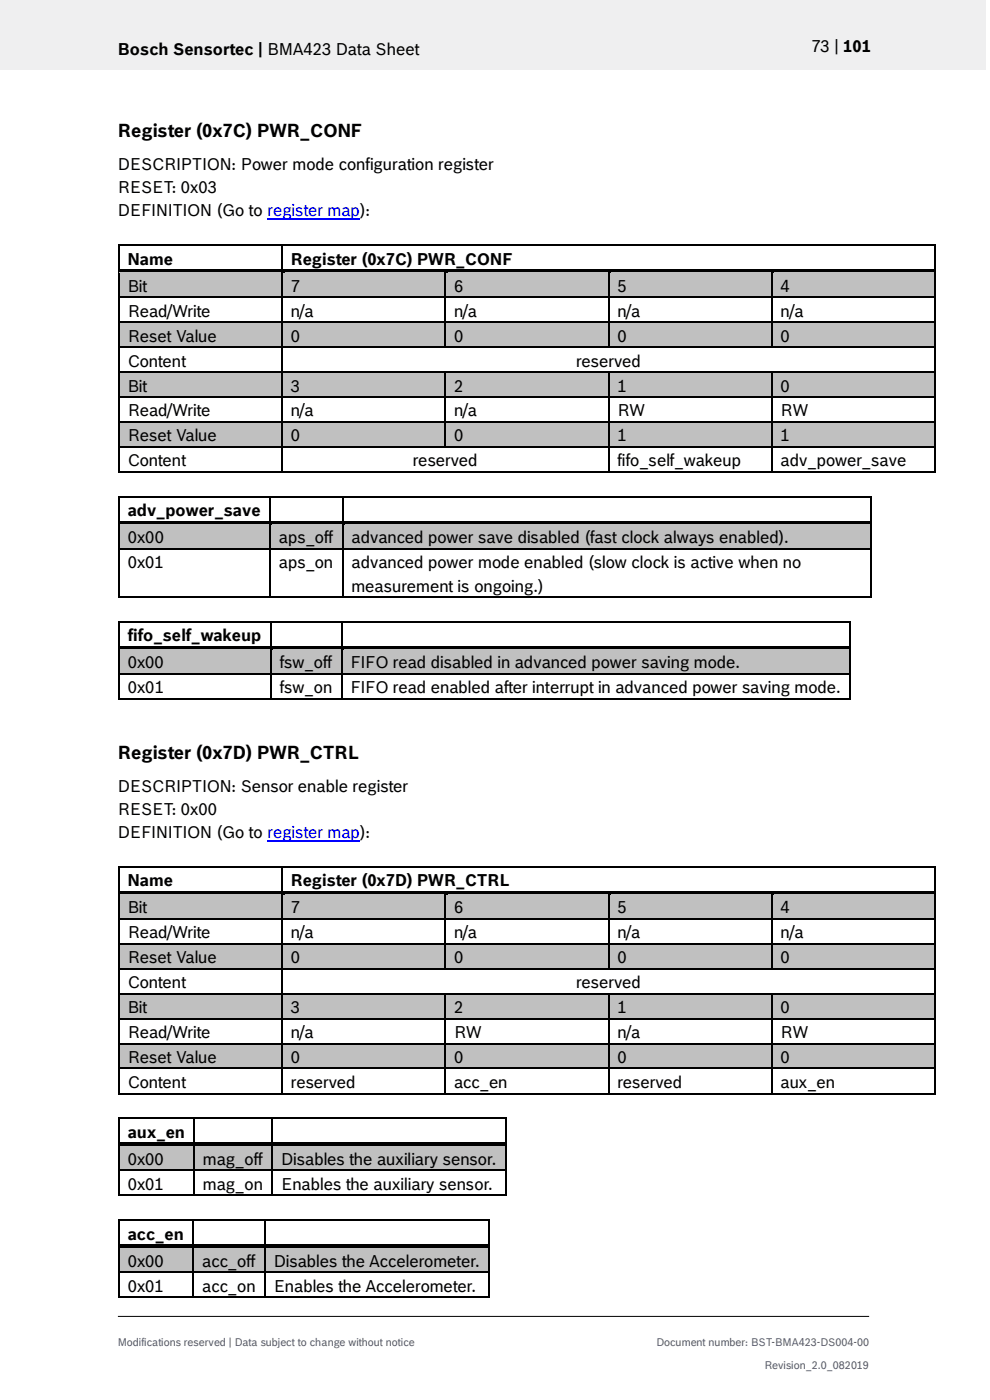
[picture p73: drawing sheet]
<svg xmlns="http://www.w3.org/2000/svg" width="210mm" height="297mm" viewBox="0 0 210 297" stroke-linecap="round" stroke-linejoin="round" font-family="sans-serif">
<defs><g id="words">
<g font-size="3.9">
<text x="25" y="29">Register (0x7C) PWR_CONF</text>
<text x="25" y="160.9">Register (0x7D) PWR_CTRL</text>
</g>
<g font-size="3.5">
<text x="25" y="11.6">Bosch Sensortec | BMA423 Data Sheet</text>
<text x="172.1" y="11">73 | 101</text>
<text x="25" y="36">DESCRIPTION: Power mode configuration register</text>
<text x="25" y="41">RESET: 0x03</text>
<text x="25" y="45.9">DEFINITION (Go to register map):</text>
<text x="27.1" y="56.1">Name</text>
<text x="61.7" y="56.1">Register (0x7C) PWR_CONF</text>
<text x="27.1" y="61.9">Bit</text>
<text x="61.7" y="61.9">7</text>
<text x="96.3" y="61.9">6</text>
<text x="131" y="61.9">5</text>
<text x="165.6" y="61.9">4</text>
<text x="27.1" y="67.2">Read/Write</text>
<text x="61.7" y="67.2">n/a</text>
<text x="96.3" y="67.2">n/a</text>
<text x="131" y="67.2">n/a</text>
<text x="165.6" y="67.2">n/a</text>
<text x="27.1" y="72.5">Reset Value</text>
<text x="27.1" y="77.8">Content</text>
<text x="61.7" y="72.5">0</text>
<text x="96.3" y="72.5">0</text>
<text x="122.2" y="77.8">reserved</text>
<text x="131" y="72.5">0</text>
<text x="165.6" y="72.5">0</text>
<text x="27.1" y="83.1">Bit</text>
<text x="61.7" y="83.1">3</text>
<text x="96.3" y="83.1">2</text>
<text x="131" y="83.1">1</text>
<text x="165.6" y="83.1">0</text>
<text x="27.1" y="88.4">Read/Write</text>
<text x="61.7" y="88.4">n/a</text>
<text x="96.3" y="88.4">n/a</text>
<text x="131" y="88.4">RW</text>
<text x="165.6" y="88.4">RW</text>
<text x="27.1" y="93.6">Reset Value</text>
<text x="61.7" y="93.6">0</text>
<text x="96.3" y="93.6">0</text>
<text x="131" y="93.6">1</text>
<text x="165.6" y="93.6">1</text>
<text x="27.1" y="98.9">Content</text>
<text x="87.6" y="98.9">reserved</text>
<text x="131" y="98.9">fifo_self_wakeup</text>
<text x="165.6" y="98.9">adv_power_save</text>
<text x="27.1" y="109.5">adv_power_save</text>
<text x="27.1" y="115.2">0x00</text>
<text x="59.1" y="115.2">aps_off</text>
<text x="74.6" y="115.2">advanced power save disabled (fast clock always enabled).</text>
<text x="27.1" y="120.5">0x01</text>
<text x="59.1" y="120.5">aps_on</text>
<text x="74.6" y="120.5">advanced power mode enabled (slow clock is active when no</text>
<text x="74.6" y="125.5">measurement is ongoing.)</text>
<text x="27.1" y="136.1">fifo_self_wakeup</text>
<text x="27.1" y="141.8">0x00</text>
<text x="59.4" y="141.8">fsw_off</text>
<text x="74.4" y="141.8">FIFO read disabled in advanced power saving mode.</text>
<text x="27.1" y="147.1">0x01</text>
<text x="59.4" y="147.1">fsw_on</text>
<text x="74.4" y="147.1">FIFO read enabled after interrupt in advanced power saving mode.</text>
<text x="25" y="168">DESCRIPTION: Sensor enable register</text>
<text x="25" y="172.9">RESET: 0x00</text>
<text x="25" y="177.8">DEFINITION (Go to register map):</text>
<text x="27.1" y="188.1">Name</text>
<text x="61.7" y="188.1">Register (0x7D) PWR_CTRL</text>
<text x="27.1" y="193.8">Bit</text>
<text x="61.7" y="193.8">7</text>
<text x="96.3" y="193.8">6</text>
<text x="131" y="193.8">5</text>
<text x="165.6" y="193.8">4</text>
<text x="27.1" y="199.1">Read/Write</text>
<text x="61.7" y="199.1">n/a</text>
<text x="96.3" y="199.1">n/a</text>
<text x="131" y="199.1">n/a</text>
<text x="165.6" y="199.1">n/a</text>
<text x="27.1" y="204.4">Reset Value</text>
<text x="27.1" y="209.7">Content</text>
<text x="61.7" y="204.4">0</text>
<text x="96.3" y="204.4">0</text>
<text x="122.2" y="209.7">reserved</text>
<text x="131" y="204.4">0</text>
<text x="165.6" y="204.4">0</text>
<text x="27.1" y="215">Bit</text>
<text x="61.7" y="215">3</text>
<text x="96.3" y="215">2</text>
<text x="131" y="215">1</text>
<text x="165.6" y="215">0</text>
<text x="27.1" y="220.2">Read/Write</text>
<text x="61.7" y="220.2">n/a</text>
<text x="96.3" y="220.2">RW</text>
<text x="131" y="220.2">n/a</text>
<text x="165.6" y="220.2">RW</text>
<text x="27.1" y="225.5">Reset Value</text>
<text x="61.7" y="225.5">0</text>
<text x="96.3" y="225.5">0</text>
<text x="131" y="225.5">0</text>
<text x="165.6" y="225.5">0</text>
<text x="27.1" y="230.8">Content</text>
<text x="61.7" y="230.8">reserved</text>
<text x="96.3" y="230.8">acc_en</text>
<text x="131" y="230.8">reserved</text>
<text x="165.6" y="230.8">aux_en</text>
<text x="27.1" y="241.4">aux_en</text>
<text x="27.1" y="247.2">0x00</text>
<text x="43.1" y="247.2">mag_off</text>
<text x="59.7" y="247.2">Disables the auxiliary sensor.</text>
<text x="27.1" y="252.5">0x01</text>
<text x="43.1" y="252.5">mag_on</text>
<text x="59.7" y="252.5">Enables the auxiliary sensor.</text>
<text x="27.1" y="263.1">acc_en</text>
<text x="27.1" y="268.8">0x00</text>
<text x="42.9" y="268.8">acc_off</text>
<text x="58.1" y="268.8">Disables the Accelerometer.</text>
<text x="27.1" y="274.1">0x01</text>
<text x="42.9" y="274.1">acc_on</text>
<text x="58.1" y="274.1">Enables the Accelerometer.</text>
</g>
<g font-size="2.3" fill="#535f6b">
<text x="25" y="285.6">Modifications reserved | Data subject to change without notice</text>
<text x="139.3" y="285.6">Document number: BST-BMA423-DS004-00</text>
<text x="162.2" y="290.5">Revision_2.0_082019</text>
</g>
</g></defs>
<path d="M-.1 0h209.2v14.8h-209.2z" fill-rule="evenodd" fill="#efeff0"/>
<path d="M25 279.3h159.4" fill="none" stroke="#000" stroke-width=".21"/>
<path d="M56.7 46.5h19.7" fill="none" stroke="#00f" stroke-width=".25"/>
<g fill="#000">
<path d="M25 51.8h.4v.4h-.4z" fill-rule="evenodd"/>
<path d="M25 51.8h.4v.4h-.4z" fill-rule="evenodd"/>
<path d="M59.7 51.8h.3v.4h-.3z" fill-rule="evenodd"/>
<path d="M198.2 51.8h.3v.4h-.3z" fill-rule="evenodd"/>
<path d="M198.2 51.8h.3v.4h-.3z" fill-rule="evenodd"/>
</g>
<path d="M25.2 52.2v4.9M25.4 52h34.3M59.8 52.2v4.9M60 52h138.2M198.3 52.2v4.9" fill="none" stroke="#000" stroke-width=".34"/>
<g fill="#c0c0c0">
<path d="M25.4 57.9h34.2v5h-34.2z" fill-rule="evenodd"/>
<path d="M27.1 57.9h30.8v5h-30.8z" fill-rule="evenodd"/>
<path d="M60 57.9h34.2v5h-34.2z" fill-rule="evenodd"/>
<path d="M61.7 57.9h30.8v5h-30.8z" fill-rule="evenodd"/>
<path d="M94.6 57.9h34.3v5h-34.3z" fill-rule="evenodd"/>
<path d="M96.3 57.9h30.9v5h-30.9z" fill-rule="evenodd"/>
<path d="M129.2 57.9h34.3v5h-34.3z" fill-rule="evenodd"/>
<path d="M131 57.9h30.8v5h-30.8z" fill-rule="evenodd"/>
<path d="M163.9 57.9h34.3v5h-34.3z" fill-rule="evenodd"/>
<path d="M165.6 57.9h30.8v5h-30.8z" fill-rule="evenodd"/>
</g>
<g fill="#000">
<path d="M25 57.1h.4v.8h-.4z" fill-rule="evenodd"/>
<path d="M25.4 57.1h34.3v.8h-34.3z" fill-rule="evenodd"/>
</g>
<path d="M25.4 57.9h34.3" fill="none" stroke="#c0c0c0" stroke-width=".21"/>
<path d="M60 57.9h.4z" fill-rule="evenodd" fill="#c0c0c0"/>
<g fill="#000">
<path d="M59.7 57.9h.3z" fill-rule="evenodd"/>
<path d="M59.7 57.1h.7v.8h-.7z" fill-rule="evenodd"/>
<path d="M60.4 57.1h33.9v.8h-33.9z" fill-rule="evenodd"/>
</g>
<path d="M60.4 57.9h33.9" fill="none" stroke="#c0c0c0" stroke-width=".21"/>
<path d="M94.6 57.9h.5z" fill-rule="evenodd" fill="#c0c0c0"/>
<g fill="#000">
<path d="M94.3 57.9h.3z" fill-rule="evenodd"/>
<path d="M94.3 57.1h.8v.8h-.8z" fill-rule="evenodd"/>
<path d="M95.1 57.1h33.8v.8h-33.8z" fill-rule="evenodd"/>
</g>
<path d="M95.1 57.9h33.8" fill="none" stroke="#c0c0c0" stroke-width=".21"/>
<path d="M129.3 57.9h.4z" fill-rule="evenodd" fill="#c0c0c0"/>
<g fill="#000">
<path d="M128.9 57.9h.4z" fill-rule="evenodd"/>
<path d="M128.9 57.1h.8v.8h-.8z" fill-rule="evenodd"/>
<path d="M129.7 57.1h33.8v.8h-33.8z" fill-rule="evenodd"/>
</g>
<path d="M129.7 57.9h33.8" fill="none" stroke="#c0c0c0" stroke-width=".21"/>
<path d="M163.9 57.9h.4z" fill-rule="evenodd" fill="#c0c0c0"/>
<g fill="#000">
<path d="M163.5 57.9h.4z" fill-rule="evenodd"/>
<path d="M163.5 57.1h.8v.8h-.8z" fill-rule="evenodd"/>
<path d="M164.3 57.1h33.9v.8h-33.9z" fill-rule="evenodd"/>
<path d="M198.2 57.1h.3v.8h-.3z" fill-rule="evenodd"/>
<path d="M25 62.9h.4v.3h-.4z" fill-rule="evenodd"/>
<path d="M59.7 62.9h.3v.3h-.3z" fill-rule="evenodd"/>
<path d="M94.3 62.9h.3v.3h-.3z" fill-rule="evenodd"/>
<path d="M128.9 62.9h.4v.3h-.4z" fill-rule="evenodd"/>
<path d="M163.5 62.9h.4v.3h-.4z" fill-rule="evenodd"/>
<path d="M198.2 62.9h.3v.3h-.3z" fill-rule="evenodd"/>
</g>
<path d="M164.3 57.9h33.9" fill="none" stroke="#c0c0c0" stroke-width=".21"/>
<g fill="none" stroke="#000" stroke-width=".34">
<path d="M25.2 57.9v5M59.8 57.9v5M94.5 57.9v5M129.1 57.9v5M163.7 57.9v5M198.3 57.9v5M25.2 63.2v5M25.4 63h34.3M59.8 63.2v5M60 63h34.3M94.5 63.2v5M94.6 63h34.3"/>
<path d="M129.1 63.2v5M129.3 63h34.2M163.7 63.2v5M163.9 63h34.3M198.3 63.2v5"/>
</g>
<g fill="#c0c0c0">
<path d="M25.4 68.5h34.2v5h-34.2z" fill-rule="evenodd"/>
<path d="M27.1 68.5h30.8v5h-30.8z" fill-rule="evenodd"/>
<path d="M60 68.5h34.2v5h-34.2z" fill-rule="evenodd"/>
<path d="M61.7 68.5h30.8v5h-30.8z" fill-rule="evenodd"/>
<path d="M94.6 68.5h34.3v5h-34.3z" fill-rule="evenodd"/>
<path d="M96.3 68.5h30.9v5h-30.9z" fill-rule="evenodd"/>
<path d="M129.2 68.5h34.3v5h-34.3z" fill-rule="evenodd"/>
<path d="M131 68.5h30.8v5h-30.8z" fill-rule="evenodd"/>
<path d="M163.9 68.5h34.3v5h-34.3z" fill-rule="evenodd"/>
<path d="M165.6 68.5h30.8v5h-30.8z" fill-rule="evenodd"/>
</g>
<g fill="#000">
<path d="M25 68.2h.4v.3h-.4z" fill-rule="evenodd"/>
<path d="M25 73.5h.4v.3h-.4z" fill-rule="evenodd"/>
<path d="M59.7 68.2h.3v.3h-.3z" fill-rule="evenodd"/>
<path d="M59.7 73.5h.3v.3h-.3z" fill-rule="evenodd"/>
<path d="M94.3 68.2h.3v.3h-.3z" fill-rule="evenodd"/>
<path d="M94.3 73.5h.3v.3h-.3z" fill-rule="evenodd"/>
<path d="M128.9 68.2h.4v.3h-.4z" fill-rule="evenodd"/>
<path d="M128.9 73.5h.4v.3h-.4z" fill-rule="evenodd"/>
<path d="M163.5 68.2h.4v.3h-.4z" fill-rule="evenodd"/>
<path d="M163.5 73.5h.4v.3h-.4z" fill-rule="evenodd"/>
<path d="M198.2 68.2h.3v.3h-.3z" fill-rule="evenodd"/>
<path d="M198.2 73.5h.3v.3h-.3z" fill-rule="evenodd"/>
</g>
<g fill="none" stroke="#000" stroke-width=".34">
<path d="M25.2 68.5v5M25.2 73.8v4.9M25.4 68.3h34.3M25.4 73.6h34.3M59.8 68.5v5M59.8 73.8v4.9M60 68.3h34.3M60 73.6h34.3M94.5 68.5v5M94.6 68.3h34.3M94.6 73.6h34.3M129.1 68.5v5"/>
<path d="M129.3 68.3h34.2M129.3 73.6h34.2M163.7 68.5v5M163.9 68.3h34.3M163.9 73.6h34.3M198.3 68.5v5M198.3 73.8v4.9"/>
</g>
<g fill="#c0c0c0">
<path d="M25.4 79.1h34.2v4.9h-34.2z" fill-rule="evenodd"/>
<path d="M27.1 79.1h30.8v4.9h-30.8z" fill-rule="evenodd"/>
<path d="M60 79.1h34.2v4.9h-34.2z" fill-rule="evenodd"/>
<path d="M61.7 79.1h30.8v4.9h-30.8z" fill-rule="evenodd"/>
<path d="M94.6 79.1h34.3v4.9h-34.3z" fill-rule="evenodd"/>
<path d="M96.3 79.1h30.9v4.9h-30.9z" fill-rule="evenodd"/>
<path d="M129.2 79.1h34.3v4.9h-34.3z" fill-rule="evenodd"/>
<path d="M131 79.1h30.8v4.9h-30.8z" fill-rule="evenodd"/>
<path d="M163.9 79.1h34.3v4.9h-34.3z" fill-rule="evenodd"/>
<path d="M165.6 79.1h30.8v4.9h-30.8z" fill-rule="evenodd"/>
</g>
<g fill="#000">
<path d="M25 78.7h.4v.4h-.4z" fill-rule="evenodd"/>
<path d="M59.7 78.7h.3v.4h-.3z" fill-rule="evenodd"/>
<path d="M94.3 78.7h.3v.4h-.3z" fill-rule="evenodd"/>
<path d="M128.9 78.7h.4v.4h-.4z" fill-rule="evenodd"/>
<path d="M163.5 78.7h.4v.4h-.4z" fill-rule="evenodd"/>
<path d="M198.2 78.7h.3v.4h-.3z" fill-rule="evenodd"/>
<path d="M25 84h.4v.4h-.4z" fill-rule="evenodd"/>
<path d="M59.7 84h.3v.4h-.3z" fill-rule="evenodd"/>
<path d="M94.3 84h.3v.4h-.3z" fill-rule="evenodd"/>
<path d="M128.9 84h.4v.4h-.4z" fill-rule="evenodd"/>
<path d="M163.5 84h.4v.4h-.4z" fill-rule="evenodd"/>
<path d="M198.2 84h.3v.4h-.3z" fill-rule="evenodd"/>
</g>
<g fill="none" stroke="#000" stroke-width=".34">
<path d="M25.2 79.1v4.9M25.4 78.9h34.3M59.8 79.1v4.9M60 78.9h34.3M94.5 79.1v4.9M94.6 78.9h34.3M129.1 79.1v4.9M129.3 78.9h34.2M163.7 79.1v4.9M163.9 78.9h34.3M198.3 79.1v4.9M25.2 84.4v4.9"/>
<path d="M25.4 84.2h34.3M59.8 84.4v4.9M60 84.2h34.3M94.5 84.4v4.9M94.6 84.2h34.3M129.1 84.4v4.9M129.3 84.2h34.2M163.7 84.4v4.9M163.9 84.2h34.3M198.3 84.4v4.9"/>
</g>
<g fill="#c0c0c0">
<path d="M25.4 89.7h34.2v4.9h-34.2z" fill-rule="evenodd"/>
<path d="M27.1 89.7h30.8v4.9h-30.8z" fill-rule="evenodd"/>
<path d="M60 89.7h34.2v4.9h-34.2z" fill-rule="evenodd"/>
<path d="M61.7 89.7h30.8v4.9h-30.8z" fill-rule="evenodd"/>
<path d="M94.6 89.7h34.3v4.9h-34.3z" fill-rule="evenodd"/>
<path d="M96.3 89.7h30.9v4.9h-30.9z" fill-rule="evenodd"/>
<path d="M129.2 89.7h34.3v4.9h-34.3z" fill-rule="evenodd"/>
<path d="M131 89.7h30.8v4.9h-30.8z" fill-rule="evenodd"/>
<path d="M163.9 89.7h34.3v4.9h-34.3z" fill-rule="evenodd"/>
<path d="M165.6 89.7h30.8v4.9h-30.8z" fill-rule="evenodd"/>
</g>
<g fill="#000">
<path d="M25 89.3h.4v.4h-.4z" fill-rule="evenodd"/>
<path d="M25 94.6h.4v.4h-.4z" fill-rule="evenodd"/>
<path d="M59.7 89.3h.3v.4h-.3z" fill-rule="evenodd"/>
<path d="M59.7 94.6h.3v.4h-.3z" fill-rule="evenodd"/>
<path d="M94.3 89.3h.3v.4h-.3z" fill-rule="evenodd"/>
<path d="M94.3 94.6h.3v.4h-.3z" fill-rule="evenodd"/>
<path d="M128.9 89.3h.4v.4h-.4z" fill-rule="evenodd"/>
<path d="M128.9 94.6h.4v.4h-.4z" fill-rule="evenodd"/>
<path d="M163.5 89.3h.4v.4h-.4z" fill-rule="evenodd"/>
<path d="M163.5 94.6h.4v.4h-.4z" fill-rule="evenodd"/>
<path d="M198.2 89.3h.3v.4h-.3z" fill-rule="evenodd"/>
<path d="M198.2 94.6h.3v.4h-.3z" fill-rule="evenodd"/>
<path d="M25 99.9h.4v.4h-.4z" fill-rule="evenodd"/>
<path d="M25 99.9h.4v.4h-.4z" fill-rule="evenodd"/>
<path d="M25 105.2h.4v.4h-.4z" fill-rule="evenodd"/>
<path d="M25 105.2h.4v.4h-.4z" fill-rule="evenodd"/>
<path d="M57.1 105.2h.3v.4h-.3z" fill-rule="evenodd"/>
<path d="M59.7 99.9h.3v.4h-.3z" fill-rule="evenodd"/>
<path d="M72.5 105.2h.3v.4h-.3z" fill-rule="evenodd"/>
<path d="M128.9 99.9h.4v.4h-.4z" fill-rule="evenodd"/>
<path d="M163.5 99.9h.4v.4h-.4z" fill-rule="evenodd"/>
<path d="M184.7 105.2h.3v.4h-.3z" fill-rule="evenodd"/>
<path d="M184.7 105.2h.3v.4h-.3z" fill-rule="evenodd"/>
<path d="M198.2 99.9h.3v.4h-.3z" fill-rule="evenodd"/>
<path d="M198.2 99.9h.3v.4h-.3z" fill-rule="evenodd"/>
</g>
<g fill="none" stroke="#000" stroke-width=".34">
<path d="M25.2 89.7v4.9M25.2 95v4.9M25.4 89.5h34.3M25.4 94.8h34.3M59.8 89.7v4.9M59.8 95v4.9M60 89.5h34.3M60 94.8h34.3M94.5 89.7v4.9M94.6 89.5h34.3M94.6 94.8h34.3M129.1 89.7v4.9"/>
<path d="M129.1 95v4.9M129.3 89.5h34.2M129.3 94.8h34.2M163.7 89.7v4.9M163.7 95v4.9M163.9 89.5h34.3M163.9 94.8h34.3M198.3 89.7v4.9M198.3 95v4.9M25.2 105.6v4.9M25.4 100.1h34.3M25.4 105.4h31.7"/>
<path d="M57.2 105.6v4.9M57.4 105.4h15.1M60 100.1h68.9M72.7 105.6v4.9M72.8 105.4h111.9M129.3 100.1h34.2M163.9 100.1h34.3M184.9 105.6v4.9"/>
</g>
<g fill="#c0c0c0">
<path d="M25.4 111.3h31.7v4.9h-31.7z" fill-rule="evenodd"/>
<path d="M27.1 111.3h28.2v4.9h-28.2z" fill-rule="evenodd"/>
<path d="M57.4 111.3h15.1v4.9h-15.1z" fill-rule="evenodd"/>
<path d="M59.1 111.3h11.7v4.9h-11.7z" fill-rule="evenodd"/>
<path d="M72.8 111.3h111.9v4.9h-111.9z" fill-rule="evenodd"/>
<path d="M74.6 111.3h108.4v4.9h-108.4z" fill-rule="evenodd"/>
</g>
<g fill="#000">
<path d="M25 110.5h.4v.8h-.4z" fill-rule="evenodd"/>
<path d="M25.4 110.5h31.7v.8h-31.7z" fill-rule="evenodd"/>
</g>
<path d="M25.4 111.3h31.7" fill="none" stroke="#c0c0c0" stroke-width=".21"/>
<path d="M57.4 111.3h.4z" fill-rule="evenodd" fill="#c0c0c0"/>
<g fill="#000">
<path d="M57.1 111.3h.3z" fill-rule="evenodd"/>
<path d="M57.1 110.5h.7v.8h-.7z" fill-rule="evenodd"/>
<path d="M57.8 110.5h14.7v.8h-14.7z" fill-rule="evenodd"/>
</g>
<path d="M57.8 111.3h14.7" fill="none" stroke="#c0c0c0" stroke-width=".21"/>
<path d="M72.8 111.3h.5z" fill-rule="evenodd" fill="#c0c0c0"/>
<g fill="#000">
<path d="M25 116.2h.4v.4h-.4z" fill-rule="evenodd"/>
<path d="M57.1 116.2h.3v.4h-.3z" fill-rule="evenodd"/>
<path d="M72.5 111.3h.3z" fill-rule="evenodd"/>
<path d="M72.5 110.5h.8v.8h-.8z" fill-rule="evenodd"/>
<path d="M72.5 116.2h.3v.4h-.3z" fill-rule="evenodd"/>
<path d="M73.3 110.5h111.4v.8h-111.4z" fill-rule="evenodd"/>
<path d="M184.7 110.5h.3v.8h-.3z" fill-rule="evenodd"/>
<path d="M184.7 116.2h.3v.4h-.3z" fill-rule="evenodd"/>
<path d="M25 126.5h.4v.3h-.4z" fill-rule="evenodd"/>
<path d="M25 126.5h.4v.3h-.4z" fill-rule="evenodd"/>
<path d="M25 131.8h.4v.3h-.4z" fill-rule="evenodd"/>
<path d="M25 131.8h.4v.3h-.4z" fill-rule="evenodd"/>
<path d="M57.1 126.5h.3v.3h-.3z" fill-rule="evenodd"/>
<path d="M57.3 131.8h.3v.3h-.3z" fill-rule="evenodd"/>
<path d="M72.3 131.8h.3v.3h-.3z" fill-rule="evenodd"/>
<path d="M72.5 126.5h.3v.3h-.3z" fill-rule="evenodd"/>
<path d="M180.2 131.8h.4v.3h-.4z" fill-rule="evenodd"/>
<path d="M180.2 131.8h.4v.3h-.4z" fill-rule="evenodd"/>
<path d="M184.7 126.5h.3v.3h-.3z" fill-rule="evenodd"/>
<path d="M184.7 126.5h.3v.3h-.3z" fill-rule="evenodd"/>
</g>
<path d="M73.3 111.3h111.4" fill="none" stroke="#c0c0c0" stroke-width=".21"/>
<g fill="none" stroke="#000" stroke-width=".34">
<path d="M25.2 111.3v4.9M25.2 116.6v9.9M25.4 116.4h31.7M57.2 111.3v4.9M57.2 116.6v9.9M57.4 116.4h15.1M72.7 111.3v4.9M72.7 116.6v9.9M72.8 116.4h111.9M184.9 111.3v4.9M184.9 116.6v9.9M25.2 132.1v5"/>
<path d="M25.4 126.6h31.7M25.4 131.9h31.9M57.4 126.6h15.1M57.5 132.1v5M57.6 131.9h14.7M72.4 132.1v5M72.6 131.9h107.6M72.8 126.6h111.9M180.4 132.1v5"/>
</g>
<g fill="#c0c0c0">
<path d="M25.4 137.8h31.8v5h-31.8z" fill-rule="evenodd"/>
<path d="M27.1 137.8h28.4v5h-28.4z" fill-rule="evenodd"/>
<path d="M57.6 137.8h14.7v5h-14.7z" fill-rule="evenodd"/>
<path d="M59.4 137.8h11.1v5h-11.1z" fill-rule="evenodd"/>
<path d="M72.6 137.8h107.6v5h-107.6z" fill-rule="evenodd"/>
<path d="M74.4 137.8h104.1v5h-104.1z" fill-rule="evenodd"/>
</g>
<g fill="#000">
<path d="M25 137.1h.4v.8h-.4z" fill-rule="evenodd"/>
<path d="M25.4 137.1h31.9v.7h-31.9z" fill-rule="evenodd"/>
</g>
<path d="M25.4 137.8h31.9" fill="none" stroke="#c0c0c0" stroke-width=".21"/>
<path d="M57.6 137.8l.4 .1z" fill-rule="evenodd" fill="#c0c0c0"/>
<g fill="#000">
<path d="M57.3 137.8l.3 .1z" fill-rule="evenodd"/>
<path d="M57.3 137.1h.7v.7h-.7z" fill-rule="evenodd"/>
<path d="M58 137.1h14.3v.7h-14.3z" fill-rule="evenodd"/>
</g>
<path d="M58 137.8h14.3" fill="none" stroke="#c0c0c0" stroke-width=".21"/>
<path d="M72.6 137.8l.4 .1z" fill-rule="evenodd" fill="#c0c0c0"/>
<g fill="#000">
<path d="M72.3 137.8l.3 .1z" fill-rule="evenodd"/>
<path d="M72.3 137.1h.7v.7h-.7z" fill-rule="evenodd"/>
<path d="M73 137.1h107.2v.7h-107.2z" fill-rule="evenodd"/>
<path d="M180.2 137.1h.4v.8h-.4z" fill-rule="evenodd"/>
<path d="M25 142.8h.4v.3h-.4z" fill-rule="evenodd"/>
<path d="M25 148.1h.4v.3h-.4z" fill-rule="evenodd"/>
<path d="M25 148.1h.4v.3h-.4z" fill-rule="evenodd"/>
<path d="M57.3 142.8h.3v.3h-.3z" fill-rule="evenodd"/>
<path d="M57.3 148.1h.3v.3h-.3z" fill-rule="evenodd"/>
<path d="M72.3 142.8h.3v.3h-.3z" fill-rule="evenodd"/>
<path d="M72.3 148.1h.3v.3h-.3z" fill-rule="evenodd"/>
<path d="M180.2 142.8h.4v.3h-.4z" fill-rule="evenodd"/>
<path d="M180.2 148.1h.4v.3h-.4z" fill-rule="evenodd"/>
<path d="M180.2 148.1h.4v.3h-.4z" fill-rule="evenodd"/>
<path d="M25 183.8h.4v.3h-.4z" fill-rule="evenodd"/>
<path d="M25 183.8h.4v.3h-.4z" fill-rule="evenodd"/>
<path d="M59.7 183.8h.3v.3h-.3z" fill-rule="evenodd"/>
<path d="M198.2 183.8h.3v.3h-.3z" fill-rule="evenodd"/>
<path d="M198.2 183.8h.3v.3h-.3z" fill-rule="evenodd"/>
</g>
<path d="M73 137.8h107.2" fill="none" stroke="#c0c0c0" stroke-width=".21"/>
<g fill="none" stroke="#000" stroke-width=".34">
<path d="M25.2 137.9v4.9M57.5 137.9v4.9M72.4 137.9v4.9M180.4 137.9v4.9M25.2 143.1v5M25.4 142.9h31.9M25.4 148.2h31.9M57.5 143.1v5M57.6 142.9h14.7M57.6 148.2h14.7M72.4 143.1v5M72.6 142.9h107.6"/>
<path d="M72.6 148.2h107.6M180.4 143.1v5M25.2 184.1v4.9M25.4 183.9h34.3M59.8 184.1v4.9M60 183.9h138.2M198.3 184.1v4.9"/>
</g>
<path d="M56.7 178.5h19.7" fill="none" stroke="#00f" stroke-width=".25"/>
<g fill="#c0c0c0">
<path d="M25.4 189.8h34.2v5h-34.2z" fill-rule="evenodd"/>
<path d="M27.1 189.8h30.8v5h-30.8z" fill-rule="evenodd"/>
<path d="M60 189.8h34.2v5h-34.2z" fill-rule="evenodd"/>
<path d="M61.7 189.8h30.8v5h-30.8z" fill-rule="evenodd"/>
<path d="M94.6 189.8h34.3v5h-34.3z" fill-rule="evenodd"/>
<path d="M96.3 189.8h30.9v5h-30.9z" fill-rule="evenodd"/>
<path d="M129.2 189.8h34.3v5h-34.3z" fill-rule="evenodd"/>
<path d="M131 189.8h30.8v5h-30.8z" fill-rule="evenodd"/>
<path d="M163.9 189.8h34.3v5h-34.3z" fill-rule="evenodd"/>
<path d="M165.6 189.8h30.8v5h-30.8z" fill-rule="evenodd"/>
</g>
<g fill="#000">
<path d="M25 189h.4v.8h-.4z" fill-rule="evenodd"/>
<path d="M25.4 189h34.3v.8h-34.3z" fill-rule="evenodd"/>
</g>
<path d="M25.4 189.8h34.3" fill="none" stroke="#c0c0c0" stroke-width=".21"/>
<path d="M60 189.8h.4z" fill-rule="evenodd" fill="#c0c0c0"/>
<g fill="#000">
<path d="M59.7 189.8h.3z" fill-rule="evenodd"/>
<path d="M59.7 189h.7v.8h-.7z" fill-rule="evenodd"/>
<path d="M60.4 189h33.9v.8h-33.9z" fill-rule="evenodd"/>
</g>
<path d="M60.4 189.8h33.9" fill="none" stroke="#c0c0c0" stroke-width=".21"/>
<path d="M94.6 189.8h.5z" fill-rule="evenodd" fill="#c0c0c0"/>
<g fill="#000">
<path d="M94.3 189.8h.3z" fill-rule="evenodd"/>
<path d="M94.3 189h.8v.8h-.8z" fill-rule="evenodd"/>
<path d="M95.1 189h33.8v.8h-33.8z" fill-rule="evenodd"/>
</g>
<path d="M95.1 189.8h33.8" fill="none" stroke="#c0c0c0" stroke-width=".21"/>
<path d="M129.3 189.8h.4z" fill-rule="evenodd" fill="#c0c0c0"/>
<g fill="#000">
<path d="M128.9 189.8h.4z" fill-rule="evenodd"/>
<path d="M128.9 189h.8v.8h-.8z" fill-rule="evenodd"/>
<path d="M129.7 189h33.8v.8h-33.8z" fill-rule="evenodd"/>
</g>
<path d="M129.7 189.8h33.8" fill="none" stroke="#c0c0c0" stroke-width=".21"/>
<path d="M163.9 189.8h.4z" fill-rule="evenodd" fill="#c0c0c0"/>
<g fill="#000">
<path d="M25 194.8h.4v.3h-.4z" fill-rule="evenodd"/>
<path d="M59.7 194.8h.3v.3h-.3z" fill-rule="evenodd"/>
<path d="M94.3 194.8h.3v.3h-.3z" fill-rule="evenodd"/>
<path d="M128.9 194.8h.4v.3h-.4z" fill-rule="evenodd"/>
<path d="M163.5 189.8h.4z" fill-rule="evenodd"/>
<path d="M163.5 189h.8v.8h-.8z" fill-rule="evenodd"/>
<path d="M163.5 194.8h.4v.3h-.4z" fill-rule="evenodd"/>
<path d="M164.3 189h33.9v.8h-33.9z" fill-rule="evenodd"/>
<path d="M198.2 189h.3v.8h-.3z" fill-rule="evenodd"/>
<path d="M198.2 194.8h.3v.3h-.3z" fill-rule="evenodd"/>
</g>
<path d="M164.3 189.8h33.9" fill="none" stroke="#c0c0c0" stroke-width=".21"/>
<g fill="none" stroke="#000" stroke-width=".34">
<path d="M25.2 189.8v5M25.2 195.1v4.9M25.4 194.9h34.3M59.8 189.8v5M59.8 195.1v4.9M60 194.9h34.3M94.5 189.8v5M94.5 195.1v4.9M94.6 194.9h34.3M129.1 189.8v5M129.1 195.1v4.9M129.3 194.9h34.2"/>
<path d="M163.7 189.8v5M163.7 195.1v4.9M163.9 194.9h34.3M198.3 189.8v5M198.3 195.1v4.9"/>
</g>
<g fill="#c0c0c0">
<path d="M25.4 200.4h34.2v4.9h-34.2z" fill-rule="evenodd"/>
<path d="M27.1 200.4h30.8v4.9h-30.8z" fill-rule="evenodd"/>
<path d="M60 200.4h34.2v4.9h-34.2z" fill-rule="evenodd"/>
<path d="M61.7 200.4h30.8v4.9h-30.8z" fill-rule="evenodd"/>
<path d="M94.6 200.4h34.3v4.9h-34.3z" fill-rule="evenodd"/>
<path d="M96.3 200.4h30.9v4.9h-30.9z" fill-rule="evenodd"/>
<path d="M129.2 200.4h34.3v4.9h-34.3z" fill-rule="evenodd"/>
<path d="M131 200.4h30.8v4.9h-30.8z" fill-rule="evenodd"/>
<path d="M163.9 200.4h34.3v4.9h-34.3z" fill-rule="evenodd"/>
<path d="M165.6 200.4h30.8v4.9h-30.8z" fill-rule="evenodd"/>
</g>
<g fill="#000">
<path d="M25 200h.4v.4h-.4z" fill-rule="evenodd"/>
<path d="M25 205.3h.4v.4h-.4z" fill-rule="evenodd"/>
<path d="M59.7 200h.3v.4h-.3z" fill-rule="evenodd"/>
<path d="M59.7 205.3h.3v.4h-.3z" fill-rule="evenodd"/>
<path d="M94.3 200h.3v.4h-.3z" fill-rule="evenodd"/>
<path d="M94.3 205.3h.3v.4h-.3z" fill-rule="evenodd"/>
<path d="M128.9 200h.4v.4h-.4z" fill-rule="evenodd"/>
<path d="M128.9 205.3h.4v.4h-.4z" fill-rule="evenodd"/>
<path d="M163.5 200h.4v.4h-.4z" fill-rule="evenodd"/>
<path d="M163.5 205.3h.4v.4h-.4z" fill-rule="evenodd"/>
<path d="M198.2 200h.3v.4h-.3z" fill-rule="evenodd"/>
<path d="M198.2 205.3h.3v.4h-.3z" fill-rule="evenodd"/>
</g>
<g fill="none" stroke="#000" stroke-width=".34">
<path d="M25.2 200.4v4.9M25.2 205.7v4.9M25.4 200.2h34.3M25.4 205.5h34.3M59.8 200.4v4.9M59.8 205.7v4.9M60 200.2h34.3M60 205.5h34.3M94.5 200.4v4.9M94.6 200.2h34.3M94.6 205.5h34.3M129.1 200.4v4.9"/>
<path d="M129.3 200.2h34.2M129.3 205.5h34.2M163.7 200.4v4.9M163.9 200.2h34.3M163.9 205.5h34.3M198.3 200.4v4.9M198.3 205.7v4.9"/>
</g>
<g fill="#c0c0c0">
<path d="M25.4 211h34.2v4.9h-34.2z" fill-rule="evenodd"/>
<path d="M27.1 211h30.8v4.9h-30.8z" fill-rule="evenodd"/>
<path d="M60 211h34.2v4.9h-34.2z" fill-rule="evenodd"/>
<path d="M61.7 211h30.8v4.9h-30.8z" fill-rule="evenodd"/>
<path d="M94.6 211h34.3v4.9h-34.3z" fill-rule="evenodd"/>
<path d="M96.3 211h30.9v4.9h-30.9z" fill-rule="evenodd"/>
<path d="M129.2 211h34.3v4.9h-34.3z" fill-rule="evenodd"/>
<path d="M131 211h30.8v4.9h-30.8z" fill-rule="evenodd"/>
<path d="M163.9 211h34.3v4.9h-34.3z" fill-rule="evenodd"/>
<path d="M165.6 211h30.8v4.9h-30.8z" fill-rule="evenodd"/>
</g>
<g fill="#000">
<path d="M25 210.6h.4v.4h-.4z" fill-rule="evenodd"/>
<path d="M25 215.9h.4v.4h-.4z" fill-rule="evenodd"/>
<path d="M59.7 210.6h.3v.4h-.3z" fill-rule="evenodd"/>
<path d="M59.7 215.9h.3v.4h-.3z" fill-rule="evenodd"/>
<path d="M94.3 210.6h.3v.4h-.3z" fill-rule="evenodd"/>
<path d="M94.3 215.9h.3v.4h-.3z" fill-rule="evenodd"/>
<path d="M128.9 210.6h.4v.4h-.4z" fill-rule="evenodd"/>
<path d="M128.9 215.9h.4v.4h-.4z" fill-rule="evenodd"/>
<path d="M163.5 210.6h.4v.4h-.4z" fill-rule="evenodd"/>
<path d="M163.5 215.9h.4v.4h-.4z" fill-rule="evenodd"/>
<path d="M198.2 210.6h.3v.4h-.3z" fill-rule="evenodd"/>
<path d="M198.2 215.9h.3v.4h-.3z" fill-rule="evenodd"/>
</g>
<g fill="none" stroke="#000" stroke-width=".34">
<path d="M25.2 211v4.9M25.2 216.3v4.9M25.4 210.8h34.3M25.4 216.1h34.3M59.8 211v4.9M59.8 216.3v4.9M60 210.8h34.3M60 216.1h34.3M94.5 211v4.9M94.5 216.3v4.9M94.6 210.8h34.3M94.6 216.1h34.3"/>
<path d="M129.1 211v4.9M129.1 216.3v4.9M129.3 210.8h34.2M129.3 216.1h34.2M163.7 211v4.9M163.7 216.3v4.9M163.9 210.8h34.3M163.9 216.1h34.3M198.3 211v4.9M198.3 216.3v4.9"/>
</g>
<g fill="#c0c0c0">
<path d="M25.4 221.6h34.2v4.9h-34.2z" fill-rule="evenodd"/>
<path d="M27.1 221.6h30.8v4.9h-30.8z" fill-rule="evenodd"/>
<path d="M60 221.6h34.2v4.9h-34.2z" fill-rule="evenodd"/>
<path d="M61.7 221.6h30.8v4.9h-30.8z" fill-rule="evenodd"/>
<path d="M94.6 221.6h34.3v4.9h-34.3z" fill-rule="evenodd"/>
<path d="M96.3 221.6h30.9v4.9h-30.9z" fill-rule="evenodd"/>
<path d="M129.2 221.6h34.3v4.9h-34.3z" fill-rule="evenodd"/>
<path d="M131 221.6h30.8v4.9h-30.8z" fill-rule="evenodd"/>
<path d="M163.9 221.6h34.3v4.9h-34.3z" fill-rule="evenodd"/>
<path d="M165.6 221.6h30.8v4.9h-30.8z" fill-rule="evenodd"/>
</g>
<g fill="#000">
<path d="M25 221.2h.4v.4h-.4z" fill-rule="evenodd"/>
<path d="M25 226.5h.4v.3h-.4z" fill-rule="evenodd"/>
<path d="M25 231.8h.4v.4h-.4z" fill-rule="evenodd"/>
<path d="M25 231.8h.4v.4h-.4z" fill-rule="evenodd"/>
<path d="M25 237.1h.4v.3h-.4z" fill-rule="evenodd"/>
<path d="M25 237.1h.4v.3h-.4z" fill-rule="evenodd"/>
<path d="M41 237.1h.4v.3h-.4z" fill-rule="evenodd"/>
<path d="M57.6 237.1h.3v.3h-.3z" fill-rule="evenodd"/>
<path d="M59.7 221.2h.3v.4h-.3z" fill-rule="evenodd"/>
<path d="M59.7 226.5h.3v.3h-.3z" fill-rule="evenodd"/>
<path d="M59.7 231.8h.3v.4h-.3z" fill-rule="evenodd"/>
<path d="M94.3 221.2h.3v.4h-.3z" fill-rule="evenodd"/>
<path d="M94.3 226.5h.3v.3h-.3z" fill-rule="evenodd"/>
<path d="M94.3 231.8h.3v.4h-.3z" fill-rule="evenodd"/>
<path d="M107.1 237.1h.4v.3h-.4z" fill-rule="evenodd"/>
<path d="M107.1 237.1h.4v.3h-.4z" fill-rule="evenodd"/>
<path d="M128.9 221.2h.4v.4h-.4z" fill-rule="evenodd"/>
<path d="M128.9 226.5h.4v.3h-.4z" fill-rule="evenodd"/>
<path d="M128.9 231.8h.4v.4h-.4z" fill-rule="evenodd"/>
<path d="M163.5 221.2h.4v.4h-.4z" fill-rule="evenodd"/>
<path d="M163.5 226.5h.4v.3h-.4z" fill-rule="evenodd"/>
<path d="M163.5 231.8h.4v.4h-.4z" fill-rule="evenodd"/>
<path d="M198.2 221.2h.3v.4h-.3z" fill-rule="evenodd"/>
<path d="M198.2 226.5h.3v.3h-.3z" fill-rule="evenodd"/>
<path d="M198.2 231.8h.3v.4h-.3z" fill-rule="evenodd"/>
<path d="M198.2 231.8h.3v.4h-.3z" fill-rule="evenodd"/>
</g>
<g fill="none" stroke="#000" stroke-width=".34">
<path d="M25.2 221.6v4.9M25.2 226.8v5M25.2 237.4v5M25.4 221.4h34.3M25.4 226.7h34.3M25.4 232h34.3M25.4 237.3h15.6M41.2 237.4v5M41.4 237.3h16.2M57.7 237.4v5M57.9 237.3h49.2M59.8 221.6v4.9"/>
<path d="M59.8 226.8v5M60 221.4h34.3M60 226.7h34.3M60 232h34.3M94.5 221.6v4.9M94.5 226.8v5M94.6 221.4h34.3M94.6 226.7h34.3M94.6 232h34.3M107.3 237.4v5M129.1 221.6v4.9M129.1 226.8v5"/>
<path d="M129.3 221.4h34.2M129.3 226.7h34.2M129.3 232h34.2M163.7 221.6v4.9M163.7 226.8v5M163.9 221.4h34.3M163.9 226.7h34.3M163.9 232h34.3M198.3 221.6v4.9M198.3 226.8v5"/>
</g>
<g fill="#c0c0c0">
<path d="M25.4 243.2h15.6v5h-15.6z" fill-rule="evenodd"/>
<path d="M27.1 243.2h12.2v5h-12.2z" fill-rule="evenodd"/>
<path d="M41.4 243.2h16.2v5h-16.2z" fill-rule="evenodd"/>
<path d="M43.1 243.2h12.7v5h-12.7z" fill-rule="evenodd"/>
<path d="M57.9 243.2h49.2v5h-49.2z" fill-rule="evenodd"/>
<path d="M59.7 243.2h45.6v5h-45.6z" fill-rule="evenodd"/>
</g>
<g fill="#000">
<path d="M25 242.4h.4v.8h-.4z" fill-rule="evenodd"/>
<path d="M25.4 242.4h15.6v.8h-15.6z" fill-rule="evenodd"/>
</g>
<path d="M25.4 243.2h15.6" fill="none" stroke="#c0c0c0" stroke-width=".21"/>
<path d="M41.4 243.2h.4z" fill-rule="evenodd" fill="#c0c0c0"/>
<g fill="#000">
<path d="M41 243.2h.4z" fill-rule="evenodd"/>
<path d="M41 242.4h.8v.8h-.8z" fill-rule="evenodd"/>
<path d="M41.8 242.4h15.8v.8h-15.8z" fill-rule="evenodd"/>
</g>
<path d="M41.8 243.2h15.8" fill="none" stroke="#c0c0c0" stroke-width=".21"/>
<path d="M57.9 243.2h.4z" fill-rule="evenodd" fill="#c0c0c0"/>
<g fill="#000">
<path d="M25 248.2h.4v.3h-.4z" fill-rule="evenodd"/>
<path d="M25 253.4h.4v.4h-.4z" fill-rule="evenodd"/>
<path d="M25 253.4h.4v.4h-.4z" fill-rule="evenodd"/>
<path d="M25 258.7h.4v.4h-.4z" fill-rule="evenodd"/>
<path d="M25 258.7h.4v.4h-.4z" fill-rule="evenodd"/>
<path d="M40.8 258.7h.4v.4h-.4z" fill-rule="evenodd"/>
<path d="M41 248.2h.4v.3h-.4z" fill-rule="evenodd"/>
<path d="M41 253.4h.4v.4h-.4z" fill-rule="evenodd"/>
<path d="M56 258.7h.4v.4h-.4z" fill-rule="evenodd"/>
<path d="M57.6 243.2h.3z" fill-rule="evenodd"/>
<path d="M57.6 242.4h.7v.8h-.7z" fill-rule="evenodd"/>
<path d="M57.6 248.2h.3v.3h-.3z" fill-rule="evenodd"/>
<path d="M57.6 253.4h.3v.4h-.3z" fill-rule="evenodd"/>
<path d="M58.3 242.4h48.8v.8h-48.8z" fill-rule="evenodd"/>
<path d="M103.6 258.7h.3v.4h-.3z" fill-rule="evenodd"/>
<path d="M103.6 258.7h.3v.4h-.3z" fill-rule="evenodd"/>
<path d="M107.1 242.4h.4v.8h-.4z" fill-rule="evenodd"/>
<path d="M107.1 248.2h.4v.3h-.4z" fill-rule="evenodd"/>
<path d="M107.1 253.4h.4v.4h-.4z" fill-rule="evenodd"/>
<path d="M107.1 253.4h.4v.4h-.4z" fill-rule="evenodd"/>
</g>
<path d="M58.3 243.2h48.8" fill="none" stroke="#c0c0c0" stroke-width=".21"/>
<g fill="none" stroke="#000" stroke-width=".34">
<path d="M25.2 243.2v5M25.2 248.5v4.9M25.2 259.1v4.9M25.4 248.3h15.6M25.4 253.6h15.6M25.4 258.9h15.4M41 259.1v4.9M41.2 258.9h14.8M41.2 243.2v5M41.2 248.5v4.9M41.4 248.3h16.2M41.4 253.6h16.2"/>
<path d="M56.2 259.1v4.9M56.4 258.9h47.2M57.7 243.2v5M57.7 248.5v4.9M57.9 248.3h49.2M57.9 253.6h49.2M103.7 259.1v4.9M107.3 243.2v5M107.3 248.5v4.9"/>
</g>
<g fill="#c0c0c0">
<path d="M25.4 264.8h15.4v4.9h-15.4z" fill-rule="evenodd"/>
<path d="M27.1 264.8h12v4.9h-12z" fill-rule="evenodd"/>
<path d="M41.2 264.8h14.8v4.9h-14.8z" fill-rule="evenodd"/>
<path d="M42.9 264.8h11.4v4.9h-11.4z" fill-rule="evenodd"/>
<path d="M56.4 264.8h47.2v4.9h-47.2z" fill-rule="evenodd"/>
<path d="M58.1 264.8h43.7v4.9h-43.7z" fill-rule="evenodd"/>
</g>
<g fill="#000">
<path d="M25 264h.4v.8h-.4z" fill-rule="evenodd"/>
<path d="M25.4 264h15.4v.8h-15.4z" fill-rule="evenodd"/>
</g>
<path d="M25.4 264.8h15.4" fill="none" stroke="#c0c0c0" stroke-width=".21"/>
<path d="M41.2 264.8h.4z" fill-rule="evenodd" fill="#c0c0c0"/>
<g fill="#000">
<path d="M40.8 264.8h.4z" fill-rule="evenodd"/>
<path d="M40.8 264h.8v.8h-.8z" fill-rule="evenodd"/>
<path d="M41.6 264h14.4v.8h-14.4z" fill-rule="evenodd"/>
</g>
<path d="M41.6 264.8h14.4" fill="none" stroke="#c0c0c0" stroke-width=".21"/>
<path d="M56.4 264.8h.4z" fill-rule="evenodd" fill="#c0c0c0"/>
<g fill="#000">
<path d="M25 269.7h.4v.4h-.4z" fill-rule="evenodd"/>
<path d="M25 275.1h.4v.3h-.4z" fill-rule="evenodd"/>
<path d="M25 275.1h.4v.3h-.4z" fill-rule="evenodd"/>
<path d="M40.8 269.7h.4v.4h-.4z" fill-rule="evenodd"/>
<path d="M40.8 275.1h.4v.3h-.4z" fill-rule="evenodd"/>
<path d="M56 264.8h.4z" fill-rule="evenodd"/>
<path d="M56 264h.8v.8h-.8z" fill-rule="evenodd"/>
<path d="M56 269.7h.4v.4h-.4z" fill-rule="evenodd"/>
<path d="M56 275.1h.4v.3h-.4z" fill-rule="evenodd"/>
<path d="M56.8 264h46.8v.8h-46.8z" fill-rule="evenodd"/>
<path d="M103.6 264h.3v.8h-.3z" fill-rule="evenodd"/>
<path d="M103.6 269.7h.3v.4h-.3z" fill-rule="evenodd"/>
<path d="M103.6 275.1h.3v.3h-.3z" fill-rule="evenodd"/>
<path d="M103.6 275.1h.3v.3h-.3z" fill-rule="evenodd"/>
</g>
<path d="M56.8 264.8h46.8" fill="none" stroke="#c0c0c0" stroke-width=".21"/>
<g fill="none" stroke="#000" stroke-width=".34">
<path d="M25.2 264.8v4.9M25.2 270.1v5M25.4 269.9h15.4M25.4 275.2h15.4M41 264.8v4.9M41 270.1v5M41.2 269.9h14.8M41.2 275.2h14.8M56.2 264.8v4.9M56.2 270.1v5M56.4 269.9h47.2M56.4 275.2h47.2"/>
<path d="M103.7 264.8v4.9M103.7 270.1v5"/>
</g>
<use href="#words"/>
</svg>
